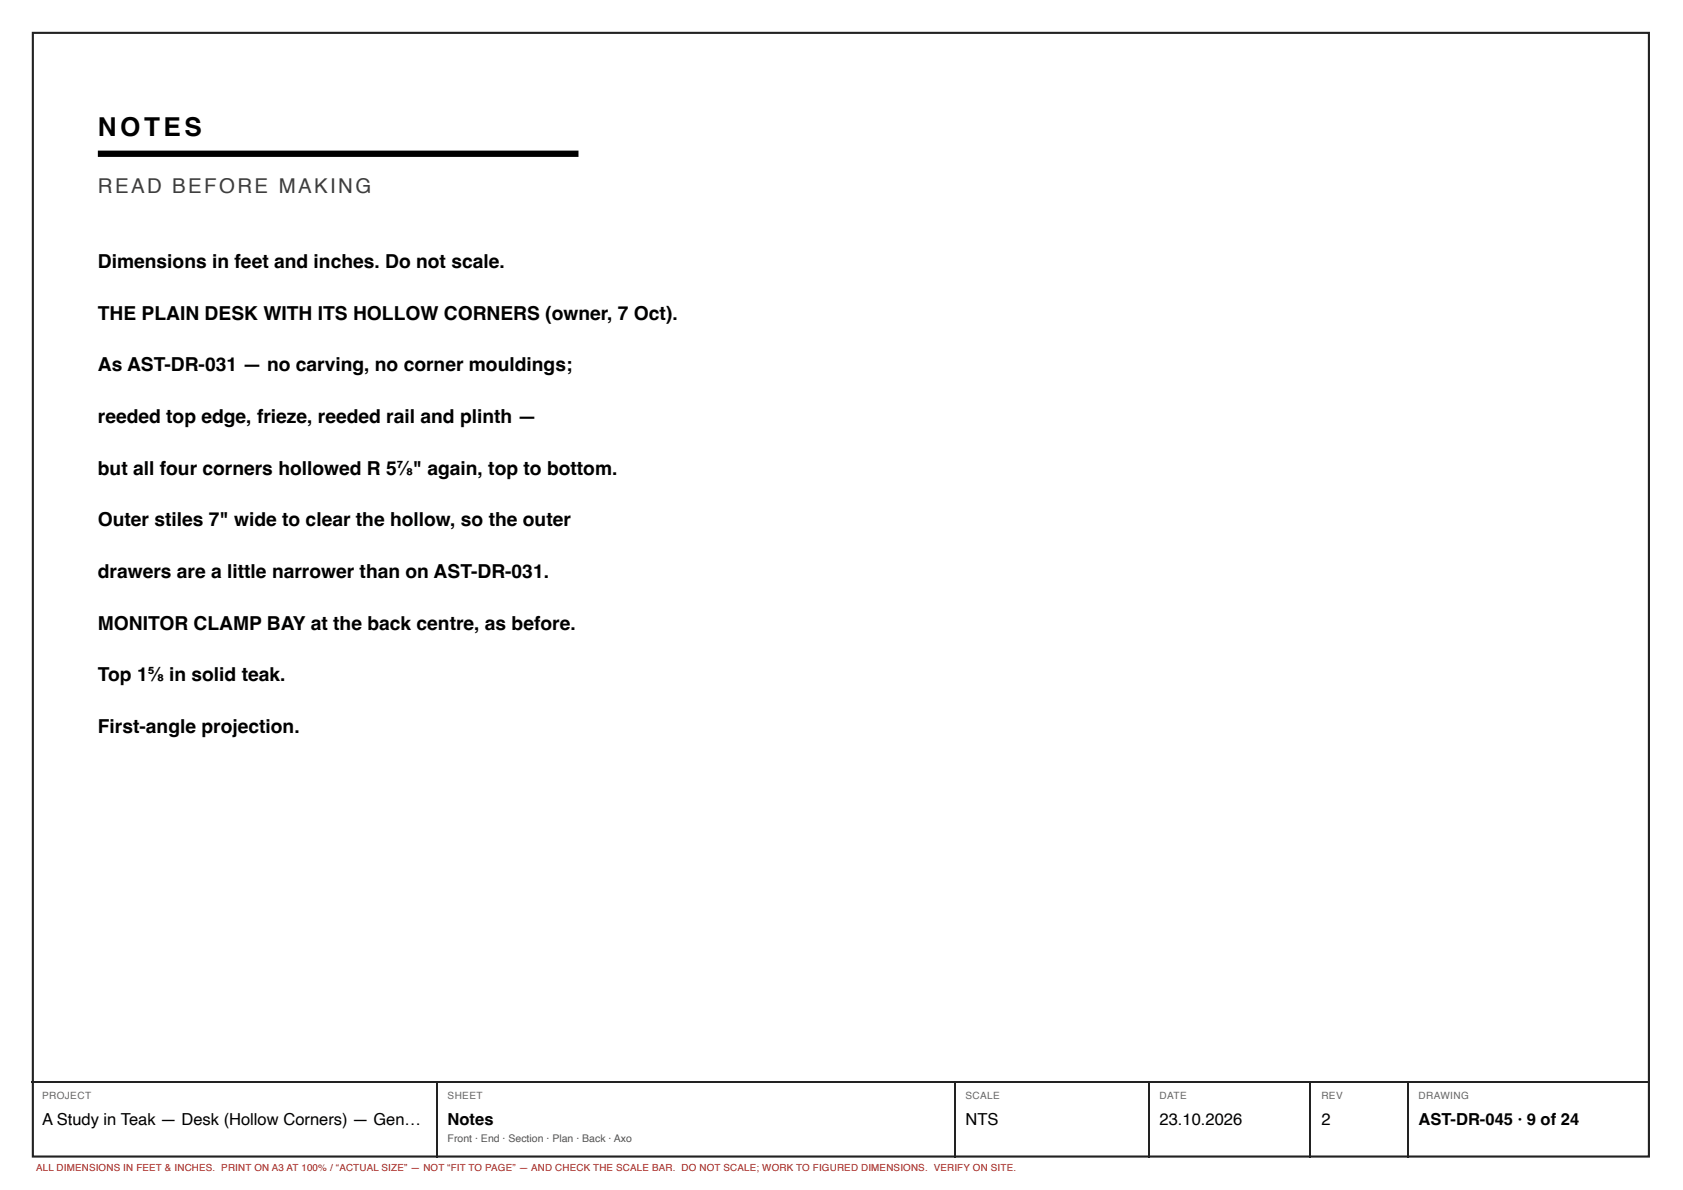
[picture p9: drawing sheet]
<svg xmlns="http://www.w3.org/2000/svg" width="420mm" height="297mm" viewBox="0 0 420 297" stroke-linecap="round" stroke-linejoin="round" font-family="sans-serif">
<defs><g id="words">
<text font-size="6.5" x="24.4" y="33.9">NOTES</text>
<text font-size="5.1" fill="#3d3d3d" x="24.4" y="48.3">READ BEFORE MAKING</text>
<g font-size="4.8">
<text x="24.4" y="66.9">Dimensions in feet and inches. Do not scale.</text>
<text x="24.4" y="79.8">THE PLAIN DESK WITH ITS HOLLOW CORNERS (owner, 7 Oct).</text>
<text x="24.4" y="92.7">As AST-DR-031 — no carving, no corner mouldings;</text>
<text x="24.4" y="105.6">reeded top edge, frieze, reeded rail and plinth —</text>
<text x="24.4" y="118.5">but all four corners hollowed R 5⅞&quot; again, top to bottom.</text>
<text x="24.4" y="131.4">Outer stiles 7&quot; wide to clear the hollow, so the outer</text>
<text x="24.4" y="144.3">drawers are a little narrower than on AST-DR-031.</text>
<text x="24.4" y="157.2">MONITOR CLAMP BAY at the back centre, as before.</text>
<text x="24.4" y="170.1">Top 1⅝ in solid teak.</text>
<text x="24.4" y="183">First-angle projection.</text>
</g>
<g font-size="4.1">
<text x="10.5" y="280.7">A Study in Teak — Desk (Hollow Corners) — Gen…</text>
<text x="111.8" y="280.7">Notes</text>
<text x="241" y="280.7">NTS</text>
<text x="289.5" y="280.7">23.10.2026</text>
<text x="329.9" y="280.7">2</text>
<text x="354.1" y="280.7">AST-DR-045 · 9 of 24</text>
</g>
<text font-size="2.6" fill="#555" x="111.8" y="285">Front · End · Section · Plan · Back · Axo</text>
<g font-size="2.5" fill="#666">
<text x="10.5" y="274.4">PROJECT</text>
<text x="111.8" y="274.4">SHEET</text>
<text x="241" y="274.4">SCALE</text>
<text x="289.5" y="274.4">DATE</text>
<text x="329.9" y="274.4">REV</text>
<text x="354.1" y="274.4">DRAWING</text>
</g>
<text font-size="2.4" fill="#a51d17" x="9" y="292.4">ALL DIMENSIONS IN FEET &amp; INCHES. PRINT ON A3 AT 100% / “ACTUAL SIZE” — NOT “FIT TO PAGE” — AND CHECK THE SCALE BAR. DO NOT SCALE; WORK TO FIGURED DIMENSIONS. VERIFY ON SITE.</text>
</g></defs>
<path d="M8.2 8.2h403.5v280.5h-403.5z" fill="none" stroke="#222" stroke-width=".53"/>
<path d="M24.4 38.4h120" fill="none" stroke="#000" stroke-width="1.6" stroke-linecap="butt"/>
<path d="M7.9 270h404.1M109.1 270.1v18.8M238.5 270.1v18.8M286.9 270.1v18.8M327.2 270.1v18.8M351.5 270.1v18.8" fill="none" stroke="#222" stroke-width=".26"/>
<use href="#words"/>
</svg>
